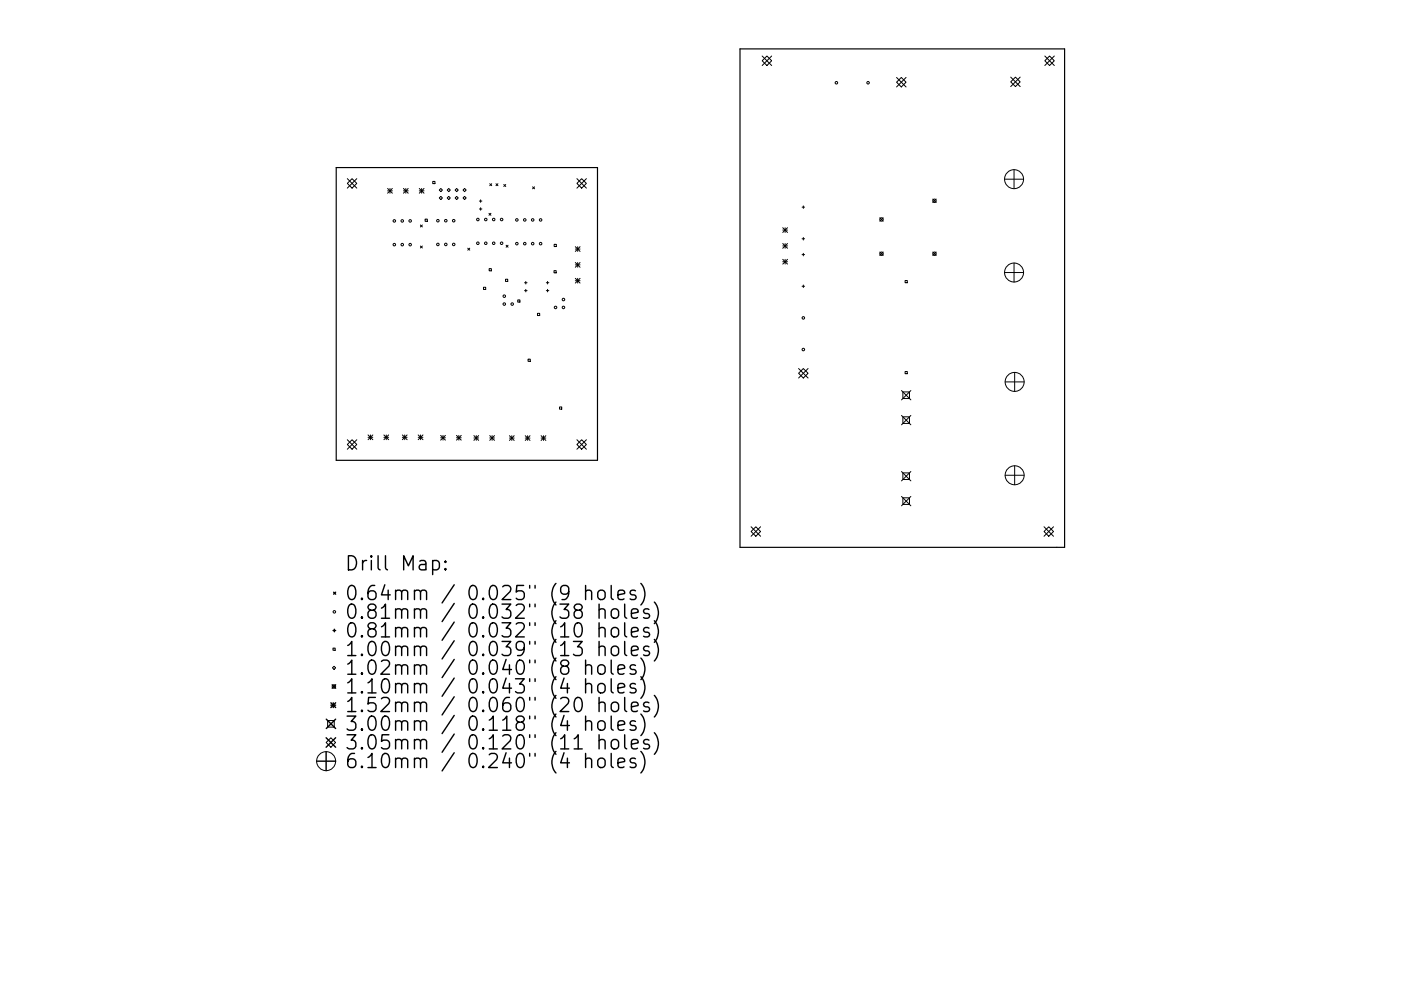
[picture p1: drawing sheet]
<svg xmlns="http://www.w3.org/2000/svg" width="297mm" height="210mm" viewBox="0 0 297 210" stroke-linecap="round" stroke-linejoin="round" font-family="sans-serif">
<defs><g id="words">
<g font-size="4.2">
<text x="73.2" y="121.1">Drill Map:</text>
<text x="73.2" y="127.4">0.64mm / 0.025&quot; (9 holes)</text>
<text x="73.2" y="131.3">0.81mm / 0.032&quot; (38 holes)</text>
<text x="73.2" y="135.3">0.81mm / 0.032&quot; (10 holes)</text>
<text x="73.2" y="139.2">1.00mm / 0.039&quot; (13 holes)</text>
<text x="73.2" y="143.2">1.02mm / 0.040&quot; (8 holes)</text>
<text x="73.2" y="147.2">1.10mm / 0.043&quot; (4 holes)</text>
<text x="73.2" y="151.1">1.52mm / 0.060&quot; (20 holes)</text>
<text x="73.2" y="155.1">3.00mm / 0.118&quot; (4 holes)</text>
<text x="73.2" y="159">3.05mm / 0.120&quot; (11 holes)</text>
<text x="73.2" y="163">6.10mm / 0.240&quot; (4 holes)</text>
</g>
</g></defs>
<path d="M156.9 10.4h68.8v105.7h-68.8zM71.3 35.6h55.4v62.1h-55.4z" fill="none" stroke="#000" stroke-width=".25"/>
<g fill="none" stroke="#000" stroke-width=".21">
<path d="M161.6 12.9l1-1 1 1-1 1zM161.6 11.9l2 2M163.6 11.9l-2 2M190.1 17.4l1-1 1 1-1 1zM190.1 16.4l2 2M192.1 16.4l-2 2M214.3 16.4l2 2M215.3 16.4l1 1-1 1-1-1zM216.3 16.4l-2 2M221.5 12.9l1-1 1 1-1 1zM221.5 11.9l2 2M223.5 11.9l-2 2"/>
<path d="M73.6 38.9l1-1 1 1-1 1zM73.6 37.9l2 2M75.6 37.9l-2 2M82.2 40l1 1M82.7 40v1M83.2 40l-1 1M85.5 40l1 1M86 40v1M86.5 40l-1 1M88.9 40l1 1M89.4 40v1M89.9 40l-1 1"/>
<path d="M91.7 38.5h.5v.5h-.5zM93.5 40l.3 .3-.3 .4-.4-.4zM95.1 40l.4 .3-.4 .4-.3-.4zM98.5 40l.3 .3-.3 .4-.3-.4zM103.8 39l.5 .4M104.3 39l-.5 .4M105.2 39l.4 .4M105.6 39l-.4 .4M106.8 39.1l.4 .5M107.2 39.1l-.4 .5M112.9 39.6l.4 .5M113.3 39.6l-.4 .5"/>
<path d="M122.3 38.9l1-1 1 1-1 1zM122.3 37.9l2 2M124.3 37.9l-2 2M213 38h4M215 36v4M82.2 40.5h1M85.5 40.5h1M88.9 40.5h1M89.1 47.7l.4 .5M89.1 52.2l.4 .4M89.5 47.7l-.4 .5M89.5 52.2l-.4 .4"/>
<path d="M90.1 46.5h.5v.5h-.5zM93.1 42l.4-.3 .3 .3-.3 .3zM95.1 41.7l.4 .3-.4 .3-.3-.3zM96.5 40.3l.3-.3 .4 .3-.4 .4zM96.5 42l.3-.3 .4 .3-.4 .3zM98.2 42l.3-.3 .3 .3-.3 .3zM99.2 52.7l.4 .4M99.6 52.7l-.4 .4M101.6 42.7h.6M101.6 44.3h.6M101.9 42.4v.5M101.9 44.1v.5"/>
<path d="M103.7 45.3l.4 .4M103.7 57h.5v.5h-.5zM104.1 45.3l-.4 .4M107.2 59.2h.4v.5h-.4zM107.3 52l.4 .5M107.7 52l-.4 .5M111.2 60h.5M111.5 59.7v.6M115.8 60h.6M116.1 59.7v.5M117.5 57.4h.4v.5h-.4zM117.5 51.8h.5v.5h-.5z"/>
<path d="M122 52.3l1 1M122 52.8h1M122 55.7l1 1M122 56.2h1M122 59.1l1 1M122 59.6h1M122.5 52.3v1M122.5 55.7v1M122.5 59.1v1M123 52.3l-1 1M123 55.7l-1 1M123 59.1l-1 1"/>
<path d="M166 48.3l1 1M166 48.8h1M166 51.7l1 1M166 52.2h1M166 55l1 1M166 55.5h1M166.5 48.3v1M166.5 51.7v1M166.5 55v1M167 48.3l-1 1M167 51.7l-1 1M167 55l-1 1"/>
<path d="M170.1 43.9h.5M170.1 50.7h.5M170.1 54h.5M170.3 43.7v.5M170.3 50.4v.5M170.3 53.7v.6M186.5 46.2l.8 .7M186.5 53.5l.8 .7M187.3 46.2l-.8 .7M187.3 53.5l-.8 .7M191.9 59.5h.5v.5h-.5zM197.8 42.2l.7 .8"/>
<path d="M197.8 53.5l.7 .7M198.5 42.2l-.7 .8M198.5 53.5l-.7 .7M213 57.8h4M215 55.8v4M102.5 60.9h.5v.5h-.5zM109.8 63.6h.4v.5h-.4zM111.2 61.7h.5M111.5 61.4v.5M112 76.2h.4v.5h-.4zM114 66.5h.4v.4h-.4zM115.8 61.7h.6"/>
<path d="M116.1 61.4v.5M169.3 78.2l2 2M170.1 60.7h.5M170.3 78.2l1 1-1 1-1-1zM170.3 60.5v.5M171.3 78.2l-2 2M191.9 78.8h.5v.5h-.5zM215.1 79v4M73.6 94.3l1-1 1 1-1 1zM73.6 93.3l2 2M75.6 93.3l-2 2M78 92.3l1 1"/>
<path d="M78 92.8h1M78.5 92.3v1M79 92.3l-1 1M81.4 92.8h1M81.4 92.3l1 1M81.9 92.3v1M82.4 92.3l-1 1M85.3 92.8h1M85.3 92.3l1 1M85.8 92.3v1M86.3 92.3l-1 1M88.7 92.8h1"/>
<path d="M88.7 92.3l1 1M89.2 92.3v1M89.7 92.3l-1 1M93.4 92.4l1 1M93.4 92.9h1M93.9 92.4v1M94.4 92.4l-1 1M96.8 92.9h1M96.8 92.4l1 1M97.3 92.4v1M97.8 92.4l-1 1M100.5 92.4l1 1"/>
<path d="M100.5 92.9h1M101 92.4v1M101.5 92.4l-1 1M103.8 92.9h1M103.8 92.4l1 1M104.3 92.4v1M104.8 92.4l-1 1M108 92.9h1M108 92.4l1 1M108.5 92.4v1M109 92.4l-1 1M111.4 92.9h1"/>
<path d="M111.4 92.4l1 1M111.9 92.4v1M112.4 92.4l-1 1M114.7 92.9h1M114.7 92.4l1 1M115.2 92.4v1M115.7 92.4l-1 1M118.6 86.3h.5v.5h-.5zM122.3 94.3l1-1 1 1-1 1zM122.3 93.3l2 2M124.3 93.3l-2 2M191.1 82.9l2 1.9"/>
<path d="M191.1 88.1l2 2M191.4 83.2h1.4v1.4h-1.4zM191.4 88.4h1.4v1.4h-1.4zM193.1 82.9l-2 1.9M193.1 88.1l-2 2M213.1 81h4M215.1 98.8v4.1M159.2 112.8l1.1-1 1 1-1 1zM159.2 111.8l2.1 2M161.3 111.8l-2.1 2M191.1 100l2 2M191.1 105.3l2 2"/>
<path d="M191.4 100.3h1.4v1.4h-1.4zM191.4 105.6h1.4v1.4h-1.4zM193.1 100l-2 2M193.1 105.3l-2 2M213.1 100.8h4M221.4 112.8l1-1 1 1-1 1zM221.4 111.8l2 2M223.4 111.8l-2 2M70.6 137.5h.5v.5h-.5zM69.1 157.5l1.1-1 1 1-1 1zM69.5 152.9h1.4v1.4h-1.4zM70.5 141.7l.3-.3 .4 .3-.4 .3z"/>
<circle cx="177.3" cy="17.6" r=".27"/>
<circle cx="184" cy="17.6" r=".27"/>
<circle cx="215" cy="38" r="2.01"/>
<circle cx="83.6" cy="46.9" r=".27"/>
<circle cx="83.6" cy="51.9" r=".27"/>
<circle cx="85.3" cy="46.9" r=".27"/>
<circle cx="85.3" cy="51.9" r=".27"/>
<circle cx="87" cy="46.9" r=".27"/>
<circle cx="87" cy="51.9" r=".27"/>
<circle cx="92.8" cy="51.9" r=".27"/>
<circle cx="92.8" cy="46.8" r=".27"/>
<circle cx="94.5" cy="51.9" r=".27"/>
<circle cx="94.5" cy="46.8" r=".27"/>
<circle cx="96.2" cy="51.9" r=".27"/>
<circle cx="96.2" cy="46.8" r=".27"/>
<circle cx="101.3" cy="46.6" r=".27"/>
<circle cx="101.3" cy="51.6" r=".27"/>
<circle cx="103" cy="46.6" r=".27"/>
<circle cx="103" cy="51.6" r=".27"/>
<circle cx="104.7" cy="46.6" r=".27"/>
<circle cx="104.7" cy="51.6" r=".27"/>
<circle cx="106.4" cy="46.6" r=".27"/>
<circle cx="106.4" cy="51.6" r=".27"/>
<circle cx="109.6" cy="51.7" r=".27"/>
<circle cx="109.6" cy="46.7" r=".27"/>
<circle cx="111.3" cy="51.7" r=".27"/>
<circle cx="111.3" cy="46.7" r=".27"/>
<circle cx="112.9" cy="51.7" r=".27"/>
<circle cx="112.9" cy="46.7" r=".27"/>
<circle cx="114.6" cy="51.7" r=".27"/>
<circle cx="114.6" cy="46.7" r=".27"/>
<circle cx="186.9" cy="53.8" r=".36"/>
<circle cx="186.9" cy="46.6" r=".36"/>
<circle cx="198.1" cy="42.6" r=".36"/>
<circle cx="198.1" cy="53.8" r=".36"/>
<circle cx="215" cy="57.8" r="2.01"/>
<circle cx="106.9" cy="62.8" r=".27"/>
<circle cx="106.9" cy="64.5" r=".27"/>
<circle cx="108.6" cy="64.5" r=".27"/>
<circle cx="117.8" cy="65.2" r=".27"/>
<circle cx="119.5" cy="65.2" r=".27"/>
<circle cx="119.5" cy="63.6" r=".27"/>
<circle cx="170.3" cy="74.2" r=".27"/>
<circle cx="170.3" cy="67.4" r=".27"/>
<circle cx="215.1" cy="81" r="2.01"/>
<circle cx="215.1" cy="100.8" r="2.01"/>
<circle cx="70.9" cy="129.8" r=".27"/>
<circle cx="70.8" cy="145.7" r=".36"/>
<circle cx="69.1" cy="161.5" r="2.01"/>
</g>
<g fill="none" stroke="#000" stroke-width=".3">
<path d="M91.7 119.1l.9-.2 .6 .6v.8l-.3 .5-.3 .1-.9-.1M94.4 119.1l.2 .1-.2 .1-.1-.1 .1-.1v.2M70.6 133.8h.6M70.7 125.6l.5 .5M70.9 133.5v.5M71.2 125.6l-.5 .5M94.4 120.6l.2 .2-.2 .1-.1-.1 .1-.2v.3M124.2 125.5a.74 .74 0 0 1 1.2 .1v1.6M124.2 124.2v3M126.9 125.5a.81 .81 0 0 1 .8-.3 .81 .81 0 0 1 .6 .6v.8a.81 .81 0 0 1-.8 .6 .81 .81 0 0 1-.8-.6v-.8zM127 129.5a.74 .74 0 0 1 1.3 .1v1.6M127 133.4a.74 .74 0 0 1 1.3 .2v1.5"/>
<path d="M127 137.4a.74 .74 0 0 1 1.3 .1v1.6M127 128.2v3M127 132.1v3M127 136.1v3M129.6 124.2v2.6l.4 .4M129.7 133.4a.81 .81 0 0 1 .8-.3 .81 .81 0 0 1 .7 .6v.9a.81 .81 0 0 1-.8 .6 .81 .81 0 0 1-.8-.6v-.9zM129.9 129.3a.81 .81 0 0 1 1.3 .4v.9a.81 .81 0 0 1-.8 .6 .81 .81 0 0 1-.8-.6v-.9zM129.9 137.2a.81 .81 0 0 1 1.3 .5v.8a.81 .81 0 0 1-.8 .6 .81 .81 0 0 1-.8-.6v-.8zM131 126.2l1.4-.3-.1-.5-.9-.2-.4 .4v1.2l.2 .3 .2 .1 .9-.1M132.4 128.2v2.5l.5 .5M132.4 132.1v2.6l.5 .4M132.4 136.1v2.6l.5 .4"/>
<path d="M133.9 130.2l1.4-.3-.1-.6-.9-.1-.4 .4v1.1l.1 .3 .3 .2 .9-.2M133.9 134.1l1.4-.3-.1-.5-.9-.2-.4 .5v1.1l.1 .3 .3 .1 .9-.1M133.9 138.1l1.4-.3-.1-.6-.9-.1-.4 .4v1.2l.1 .2 .3 .2 .9-.2M134.7 125.4l-.7-.2-.4 .4 .1 .5 1 .3 .2 .2-.2 .5-.3 .1-.8-.1M135.9 123.8a3.4 3.4 0 0 1 0 4.6M135.9 139.6a3.4 3.4 0 0 1 0 4.6M137.6 129.3l-.7-.1-.5 .4 .2 .4 1 .3 .1 .3-.1 .4-.3 .2-.9-.2M137.6 133.3l-.7-.2-.5 .5 .2 .4 1 .3 .1 .3-.1 .4-.3 .1-.9-.1M137.6 137.2l-.7-.1-.5 .4 .2 .4 1 .3 .1 .3-.1 .4-.3 .2-.9-.2M138.7 127.7a3.4 3.4 0 0 1 0 4.6M138.7 131.7a3.4 3.4 0 0 1 0 4.6M138.7 135.7a3.4 3.4 0 0 1 0 4.5"/>
<path d="M69.1 156.5l2.1 2M69.1 159.5v4M69.2 152.6l2 2M70.2 149.1l1 1M70.2 149.6h1M70.4 145.3l.8 .7M70.7 149.1v1M71.2 145.3l-.8 .7M71.2 149.1l-1 1M71.2 152.6l-2 2M71.2 156.5l-2.1 2M124.2 141.3a.74 .74 0 0 1 1.2 .2v1.5"/>
<path d="M124.2 145.3a.75 .75 0 0 1 1.2 .1v1.6M124.2 153.2a.75 .75 0 0 1 1.2 .2v1.5M124.2 140v3M124.2 144v3M124.2 151.9v3M124.2 159.8v3M126.9 141.3a.81 .81 0 0 1 .8-.3 .81 .81 0 0 1 .6 .6v.9a.81 .81 0 0 1-.8 .6 .81 .81 0 0 1-.8-.6v-.9zM126.9 153.2a.81 .81 0 0 1 .8-.3 .81 .81 0 0 1 .6 .6v.9a.81 .81 0 0 1-.8 .6 .81 .81 0 0 1-.8-.6v-.9zM127 145.2a.81 .81 0 0 1 1.3 .4v.8a.81 .81 0 0 1-.8 .6 .81 .81 0 0 1-.8-.6v-.8zM127 149.3a.75 .75 0 0 1 1.3 .1v1.6M127 157.2a.74 .74 0 0 1 1.3 .1v1.6M127 148v3"/>
<path d="M127 155.9v3M129.6 140v2.6l.4 .4M129.6 144v2.6l.4 .4M129.6 151.9v2.6l.4 .4M129.6 159.8v2.6l.4 .4M129.7 149.3a.81 .81 0 0 1 .8-.3 .81 .81 0 0 1 .7 .5v.9a.81 .81 0 0 1-.8 .6 .81 .81 0 0 1-.8-.6v-.9zM129.9 157a.81 .81 0 0 1 1.3 .5v.8a.81 .81 0 0 1-.8 .6 .81 .81 0 0 1-.8-.6v-.8zM131 142l1.4-.2-.1-.6-.9-.2-.4 .5v1.1l.2 .3 .2 .1 .9-.1M131 146l1.4-.3-.1-.5-.9-.2-.4 .4v1.2l.2 .3 .2 .1 .9-.1M131 153.9l1.4-.3-.1-.5-.9-.2-.4 .5v1.1l.2 .3 .2 .1 .9-.1M132.4 148v2.5l.5 .5M132.4 155.9v2.6l.5 .4"/>
<path d="M133.9 150l1.4-.3-.1-.6-.9-.1-.4 .4v1.1l.1 .3 .3 .2 .9-.2M133.9 157.9l1.4-.3-.1-.6-.9-.1-.4 .4v1.2l.1 .2 .3 .2 .9-.2M134.7 141.2l-.7-.2-.4 .5 .1 .4 1 .3 .2 .3-.2 .4-.3 .1-.8-.1M134.7 145.2l-.7-.2-.4 .4 .1 .5 1 .3 .2 .2-.2 .5-.3 .1-.8-.1M134.7 153.1l-.7-.2-.4 .5 .1 .4 1 .3 .2 .3-.2 .4-.3 .1-.8-.1M135.9 143.6a3.4 3.4 0 0 1 0 4.6M135.9 151.5a3.4 3.4 0 0 1 0 4.6M135.9 159.4a3.4 3.4 0 0 1 0 4.6M137.6 149.1l-.7-.1-.5 .4 .2 .4 1 .3 .1 .3-.1 .4-.3 .2-.9-.2M137.6 157l-.7-.1-.5 .4 .2 .4 1 .3 .1 .3-.1 .4-.3 .2-.9-.2M138.7 147.5a3.4 3.4 0 0 1 0 4.6M138.7 155.5a3.4 3.4 0 0 1 0 4.5"/>
<path d="M67.1 161.5h4.1M124.2 161.1a.74 .74 0 0 1 1.2 .2v1.5M126.9 161.1a.81 .81 0 0 1 .8-.3 .81 .81 0 0 1 .6 .6v.9a.81 .81 0 0 1-.8 .6 .81 .81 0 0 1-.8-.6v-.9zM131 161.8l1.4-.2-.1-.6-.9-.2-.4 .5v1.1l.2 .3 .2 .1 .9-.1M134.7 161l-.7-.2-.4 .5 .1 .4 1 .3 .2 .3-.2 .4-.3 .1-.8-.1"/>
</g>
<use href="#words"/>
</svg>
